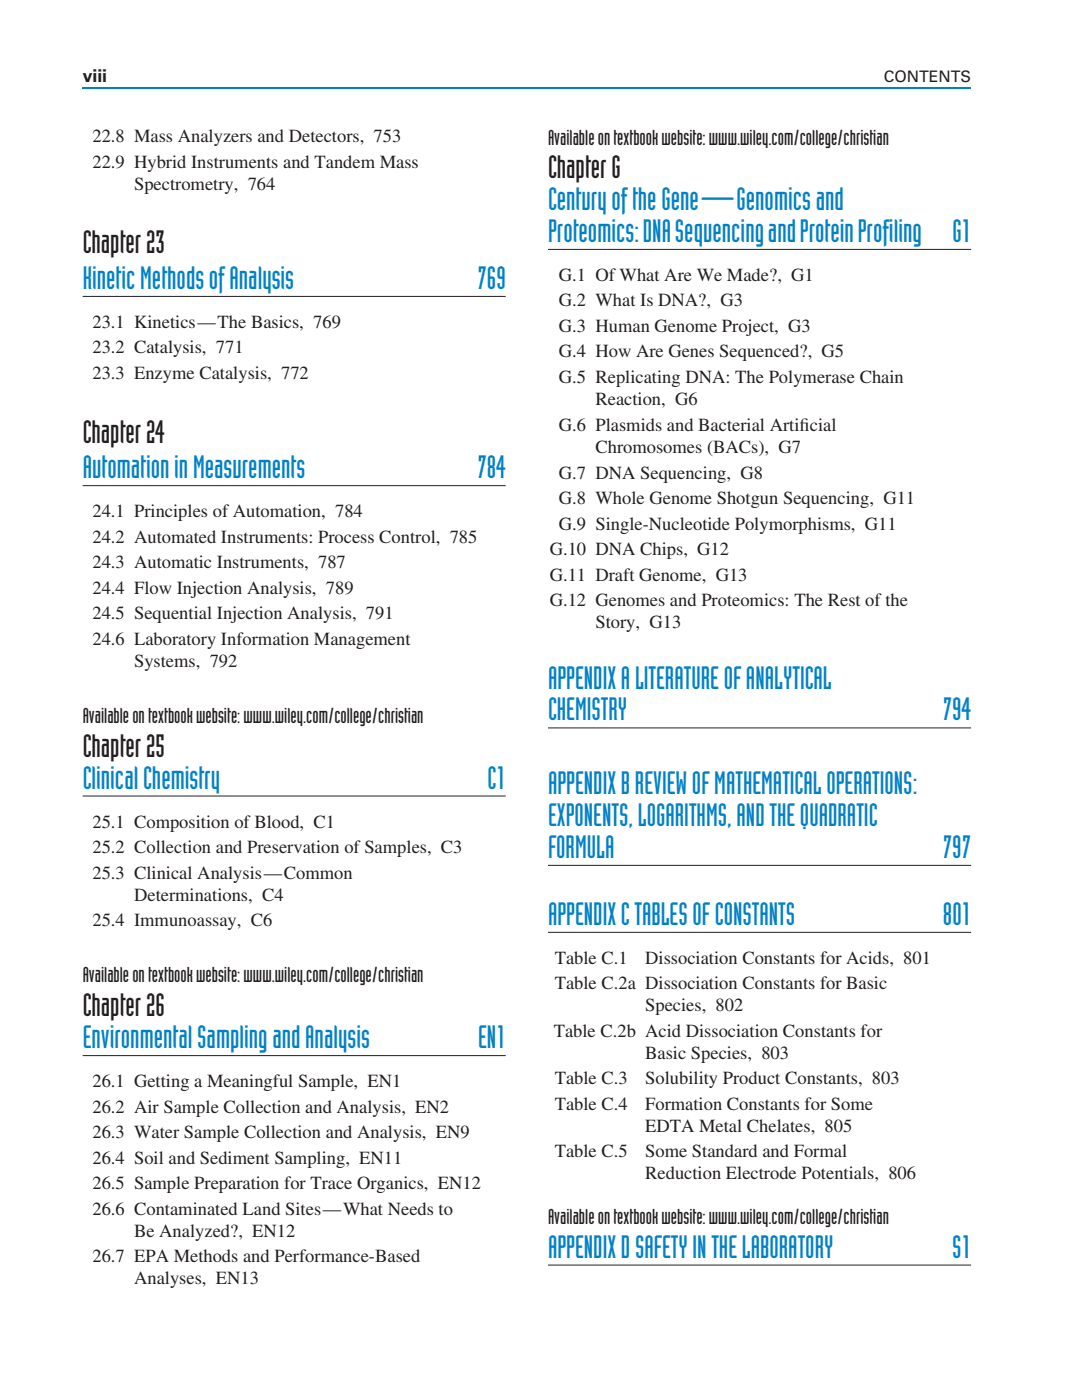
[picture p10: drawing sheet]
<svg xmlns="http://www.w3.org/2000/svg" width="216mm" height="279mm" viewBox="0 0 216 279" stroke-linecap="round" stroke-linejoin="round" font-family="sans-serif">
<defs><g id="words">
<g font-size="6.3" fill="#231f20">
<text x="109.3" y="35.6">ChapterG</text>
<text x="16.5" y="50.6">Chapter23</text>
<text x="16.5" y="88.4">Chapter24</text>
<text x="16.5" y="151">Chapter25</text>
<text x="16.5" y="202.8">Chapter26</text>
</g>
<g font-size="6.3" fill="#0081c6">
<text x="109.3" y="41.9">CenturyoftheGene—Genomicsand</text>
<text x="109.3" y="48.2">Proteomics:DNASequencingandProteinProfiling</text>
<text x="189.9" y="48.2">G1</text>
<text x="16.5" y="57.6">KineticMethodsofAnalysis</text>
<text x="95.2" y="57.6">769</text>
<text x="16.5" y="95.4">AutomationinMeasurements</text>
<text x="95.2" y="95.4">784</text>
<text x="109.3" y="137.4">APPENDIXALITERATUREOFANALYTICAL</text>
<text x="109.3" y="143.7">CHEMISTRY</text>
<text x="188" y="143.7">794</text>
<text x="16.5" y="157.3">ClinicalChemistry</text>
<text x="97.2" y="157.3">C1</text>
<text x="109.3" y="158.5">APPENDIXBREVIEWOFMATHEMATICALOPERATIONS:</text>
<text x="109.3" y="164.8">EXPONENTS,LOGARITHMS,ANDTHEQUADRATIC</text>
<text x="109.3" y="171.2">FORMULA</text>
<text x="188" y="171.2">797</text>
<text x="109.3" y="184.5">APPENDIXCTABLESOFCONSTANTS</text>
<text x="188" y="184.5">801</text>
<text x="16.5" y="209.1">EnvironmentalSamplingandAnalysis</text>
<text x="95.3" y="209.1">EN1</text>
<text x="109.3" y="250.9">APPENDIXDSAFETYINTHELABORATORY</text>
<text x="189.9" y="250.9">S1</text>
</g>
<g font-size="4.2" fill="#231f20">
<text x="109.3" y="28.8">Availableontextbookwebsite:www.wiley.com/college/christian</text>
<text x="16.5" y="144.3">Availableontextbookwebsite:www.wiley.com/college/christian</text>
<text x="16.5" y="196">Availableontextbookwebsite:www.wiley.com/college/christian</text>
<text x="109.3" y="244.2">Availableontextbookwebsite:www.wiley.com/college/christian</text>
</g>
<g font-size="3.7" fill="#231f20">
<text x="18.4" y="28.3">22.8 Mass Analyzers and Detectors, 753</text>
<text x="18.4" y="33.4">22.9 Hybrid Instruments and Tandem Mass</text>
<text x="26.7" y="37.8">Spectrometry, 764</text>
<text x="111.4" y="56.1">G.1 Of What Are We Made?, G1</text>
<text x="18.4" y="65.4">23.1 Kinetics—The Basics, 769</text>
<text x="111.4" y="61.2">G.2 What Is DNA?, G3</text>
<text x="18.4" y="70.5">23.2 Catalysis, 771</text>
<text x="111.4" y="66.2">G.3 Human Genome Project, G3</text>
<text x="111.4" y="71.3">G.4 How Are Genes Sequenced?, G5</text>
<text x="18.4" y="75.6">23.3 Enzyme Catalysis, 772</text>
<text x="111.4" y="76.4">G.5 Replicating DNA: The Polymerase Chain</text>
<text x="118.7" y="80.8">Reaction, G6</text>
<text x="111.4" y="86.1">G.6 Plasmids and Bacterial Artif</text>
<text x="159.4" y="86.1">icial</text>
<text x="111.4" y="95.5">G.7 DNA Sequencing, G8</text>
<text x="118.7" y="90.5">Chromosomes (BACs), G7</text>
<text x="111.4" y="100.6">G.8 Whole Genome Shotgun Sequencing, G11</text>
<text x="18.4" y="103.2">24.1 Principles of Automation, 784</text>
<text x="111.4" y="105.7">G.9 Single-Nucleotide Polymorphisms, G11</text>
<text x="18.4" y="108.3">24.2 Automated Instruments: Process Control, 785</text>
<text x="18.4" y="113.4">24.3 Automatic Instruments, 787</text>
<text x="109.6" y="110.8">G.10 DNA Chips, G12</text>
<text x="18.4" y="118.5">24.4 Flow Injection Analysis, 789</text>
<text x="109.6" y="115.9">G.11 Draft Genome, G13</text>
<text x="18.4" y="123.5">24.5 Sequential Injection Analysis, 791</text>
<text x="109.6" y="121">G.12 Genomes and Proteomics: The Rest of the</text>
<text x="118.7" y="125.4">Story, G13</text>
<text x="18.4" y="128.6">24.6 Laboratory Information Management</text>
<text x="26.7" y="133">Systems, 792</text>
<text x="18.4" y="165.1">25.1 Composition of Blood, C1</text>
<text x="18.4" y="170.2">25.2 Collection and Preservation of Samples, C3</text>
<text x="18.4" y="175.3">25.3 Clinical Analysis—Common</text>
<text x="26.7" y="179.7">Determinations, C4</text>
<text x="18.4" y="184.8">25.4 Immunoassay, C6</text>
<text x="110.6" y="192.3">Table C.1</text>
<text x="110.6" y="197.4">Table C.2a Dissociation Constants for Basic</text>
<text x="128.6" y="192.3">Dissociation Constants for Acids, 801</text>
<text x="128.6" y="201.8">Species, 802</text>
<text x="110.4" y="206.9">Table C.2b Acid Dissociation Constants for</text>
<text x="128.6" y="211.3">Basic Species, 803</text>
<text x="18.4" y="216.9">26.1 Getting a Meaningful Sample, EN1</text>
<text x="110.6" y="216.4">Table C.3</text>
<text x="110.6" y="221.5">Table C.4</text>
<text x="128.6" y="216.4">Solubility Product Constants, 803</text>
<text x="128.6" y="221.5">Formation Constants for Some</text>
<text x="18.4" y="222">26.2 Air Sample Collection and Analysis, EN2</text>
<text x="18.4" y="227.1">26.3 Water Sample Collection and Analysis, EN9</text>
<text x="128.6" y="225.9">EDTA Metal Chelates, 805</text>
<text x="18.4" y="232.2">26.4 Soil and Sediment Sampling, EN11</text>
<text x="110.6" y="230.9">Table C.5</text>
<text x="128.6" y="230.9">Some Standard and Formal</text>
<text x="18.4" y="237.3">26.5 Sample Preparation for Trace Organics, EN12</text>
<text x="128.6" y="235.3">Reduction Electrode Potentials, 806</text>
<text x="18.4" y="242.4">26.6 Contaminated Land Sites—What Needs to</text>
<text x="18.4" y="251.8">26.7 EPA Methods and Performance-Based</text>
<text x="26.7" y="246.7">Be Analyzed?, EN12</text>
<text x="26.7" y="256.2">Analyses, EN13</text>
</g>
<text font-size="3.5" fill="#231f20" x="16.5" y="16.3">viii</text>
<text font-size="3.2" fill="#231f20" x="176.2" y="16.3">CONTENTS</text>
</g></defs>
<path d="M16.5 17.5h177.1" fill="none" stroke="#0081c6" stroke-width=".35"/>
<path d="M16.5 59.1h84.3M109.3 49.8h84.3M16.5 96.9h84.3M16.5 158.8h84.3M109.3 145.2h84.3M109.3 172.7h84.3M109.3 186h84.3M16.5 210.6h84.3M109.3 252.4h84.3" fill="none" stroke="#231f20" stroke-width=".2"/>
<use href="#words"/>
</svg>
